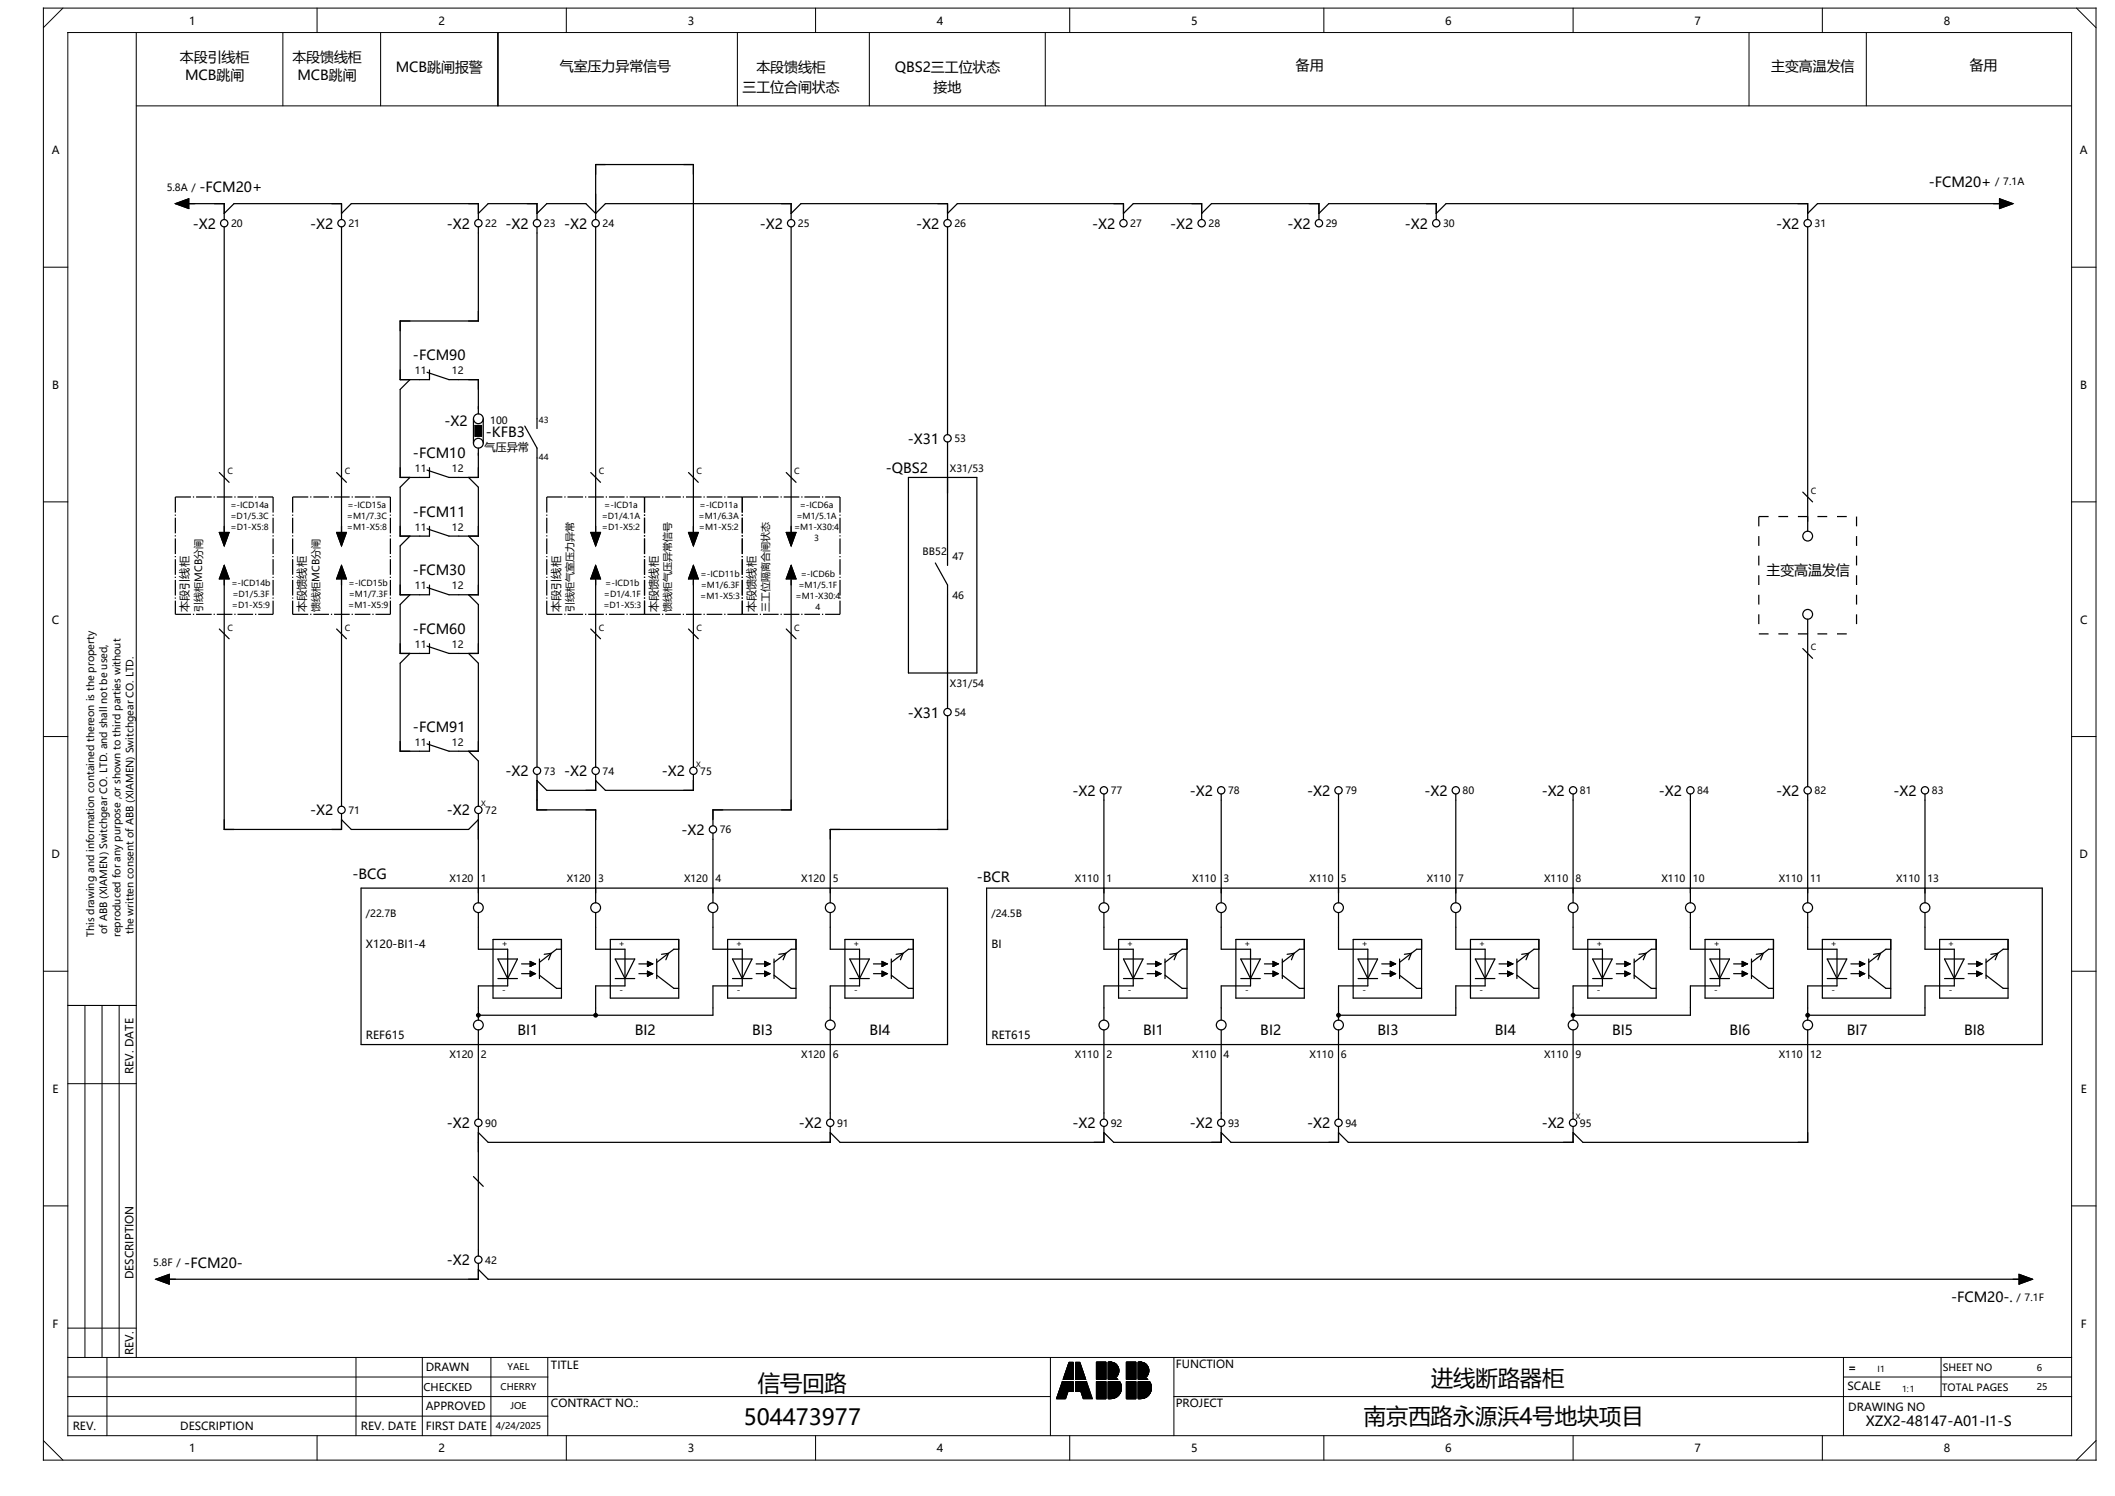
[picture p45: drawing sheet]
<svg xmlns="http://www.w3.org/2000/svg" width="297mm" height="210mm" viewBox="0 0 297 210" stroke-linecap="round" stroke-linejoin="round" font-family="sans-serif">
<defs><g id="words">
<g font-size="3.1">
<text x="106.4" y="195.2">信号回路</text>
<text x="201" y="194.5">进线断路器柜</text>
<text x="104.4" y="200">504473977</text>
<text x="191.5" y="199.9">南京西路永源浜4号地块项目</text>
</g>
<g font-size="2">
<text x="25.3" y="8.7">本段引线柜</text>
<text x="26" y="11.3">MCB跳闸</text>
<text x="41.1" y="8.7">本段馈线柜</text>
<text x="41.8" y="11.3">MCB跳闸</text>
<text x="55.6" y="10.1">MCB跳闸报警</text>
<text x="78.6" y="10">气室压力异常信号</text>
<text x="106.2" y="10.1">本段馈线柜</text>
<text x="125.6" y="10.1">QBS2三工位状态</text>
<text x="182" y="9.8">备用</text>
<text x="248.7" y="10">主变高温发信</text>
<text x="276.6" y="9.8">备用</text>
<text x="104.3" y="12.9">三工位合闸状态</text>
<text x="131.1" y="12.9">接地</text>
<text x="28" y="27">-FCM20+</text>
<text x="270.8" y="26.2">-FCM20+</text>
<text x="27.1" y="32.1">-X2</text>
<text x="43.5" y="32.1">-X2</text>
<text x="62.8" y="32.1">-X2</text>
<text x="71" y="32.1">-X2</text>
<text x="79.2" y="32.1">-X2</text>
<text x="106.7" y="32.1">-X2</text>
<text x="128.6" y="32.1">-X2</text>
<text x="153.4" y="32.1">-X2</text>
<text x="164.3" y="32.1">-X2</text>
<text x="180.8" y="32.1">-X2</text>
<text x="197.3" y="32.1">-X2</text>
<text x="249.4" y="32.1">-X2</text>
<text x="58" y="50.5">-FCM90</text>
<text x="62.4" y="59.8">-X2</text>
<text x="58" y="64.3">-FCM10</text>
<text x="68.2" y="61.3">-KFB3</text>
<text x="127.5" y="62.3">-X31</text>
<text x="124.4" y="66.3">-QBS2</text>
<text x="58" y="72.5">-FCM11</text>
<text x="58" y="80.7">-FCM30</text>
<text x="248.1" y="80.7">主变高温发信</text>
<text x="58" y="89">-FCM60</text>
<text x="127.5" y="100.7">-X31</text>
<text x="58" y="102.7">-FCM91</text>
<text x="71" y="109">-X2</text>
<text x="79.2" y="109">-X2</text>
<text x="93" y="109">-X2</text>
<text x="150.6" y="111.7">-X2</text>
<text x="167.1" y="111.7">-X2</text>
<text x="183.5" y="111.7">-X2</text>
<text x="200" y="111.7">-X2</text>
<text x="216.5" y="111.7">-X2</text>
<text x="233" y="111.7">-X2</text>
<text x="249.4" y="111.7">-X2</text>
<text x="265.9" y="111.7">-X2</text>
<text x="43.5" y="114.5">-X2</text>
<text x="62.8" y="114.5">-X2</text>
<text x="95.7" y="117.2">-X2</text>
<text x="49.5" y="123.4">-BCG</text>
<text x="137.1" y="123.8">-BCR</text>
<text x="72.7" y="145.3">BI1</text>
<text x="89.1" y="145.3">BI2</text>
<text x="105.6" y="145.3">BI3</text>
<text x="122.1" y="145.3">BI4</text>
<text x="160.5" y="145.3">BI1</text>
<text x="177" y="145.3">BI2</text>
<text x="193.5" y="145.3">BI3</text>
<text x="209.9" y="145.3">BI4</text>
<text x="226.4" y="145.3">BI5</text>
<text x="242.9" y="145.3">BI6</text>
<text x="259.3" y="145.3">BI7</text>
<text x="275.8" y="145.3">BI8</text>
<text x="62.8" y="158.4">-X2</text>
<text x="112.2" y="158.4">-X2</text>
<text x="150.6" y="158.4">-X2</text>
<text x="167.1" y="158.4">-X2</text>
<text x="183.5" y="158.4">-X2</text>
<text x="216.5" y="158.4">-X2</text>
<text x="25.9" y="178">-FCM20-</text>
<text x="62.8" y="177.6">-X2</text>
<text x="274" y="182.8">-FCM20-.</text>
<text x="262" y="200.2">XZX2-48147-A01-I1-S</text>
</g>
<g font-size="1.6">
<text x="26.6" y="3.5">1</text>
<text x="61.6" y="3.5">2</text>
<text x="96.6" y="3.5">3</text>
<text x="131.6" y="3.5">4</text>
<text x="167.3" y="3.5">5</text>
<text x="202.9" y="3.5">6</text>
<text x="237.9" y="3.5">7</text>
<text x="272.9" y="3.5">8</text>
<text x="7.3" y="21.7">A</text>
<text x="292.1" y="21.7">A</text>
<text x="7.3" y="54.6">B</text>
<text x="292.1" y="54.6">B</text>
<text x="68" y="63.3">气压异常</text>
<text x="7.3" y="87.5">C</text>
<text x="26.5" y="85.9" transform="rotate(-90 26.5 85.9)">本段引线柜</text>
<text x="43" y="85.9" transform="rotate(-90 43 85.9)">本段馈线柜</text>
<text x="78.7" y="85.9" transform="rotate(-90 78.7 85.9)">本段引线柜</text>
<text x="92.4" y="85.9" transform="rotate(-90 92.4 85.9)">本段馈线柜</text>
<text x="106.1" y="85.9" transform="rotate(-90 106.1 85.9)">本段馈线柜</text>
<text x="292.1" y="87.5">C</text>
<text x="7.2" y="120.5">D</text>
<text x="292" y="120.5">D</text>
<text x="51.4" y="133.1">X120-BI1-4</text>
<text x="139.2" y="133.1">BI</text>
<text x="51.4" y="145.9">REF615</text>
<text x="139.2" y="145.9">RET615</text>
<text x="7.4" y="153.4">E</text>
<text x="18.7" y="150.7" transform="rotate(-90 18.7 150.7)">REV. DATE</text>
<text x="292.2" y="153.4">E</text>
<text x="18.7" y="179.6" transform="rotate(-90 18.7 179.6)">DESCRIPTION</text>
<text x="7.4" y="186.4">F</text>
<text x="18.7" y="190.2" transform="rotate(-90 18.7 190.2)">REV.</text>
<text x="165.1" y="192">FUNCTION</text>
<text x="292.2" y="186.4">F</text>
<text x="59.8" y="192.5">DRAWN</text>
<text x="59.8" y="198">APPROVED</text>
<text x="77.4" y="192.2">TITLE</text>
<text x="77.4" y="197.5">CONTRACT NO.:</text>
<text x="165.1" y="197.5">PROJECT</text>
<text x="259.4" y="195.1">SCALE</text>
<text x="259.6" y="192.5">=</text>
<text x="10.2" y="200.8">REV.</text>
<text x="25.3" y="200.8">DESCRIPTION</text>
<text x="26.6" y="203.9">1</text>
<text x="50.7" y="200.8">REV. DATE</text>
<text x="59.8" y="200.7">FIRST DATE</text>
<text x="61.6" y="203.9">2</text>
<text x="96.6" y="203.9">3</text>
<text x="131.6" y="203.9">4</text>
<text x="167.3" y="203.9">5</text>
<text x="202.9" y="203.9">6</text>
<text x="237.9" y="203.9">7</text>
<text x="259.6" y="198">DRAWING NO</text>
<text x="272.9" y="203.9">8</text>
</g>
<text font-size="1.5" x="59.5" y="195.2">CHECKED</text>
<g font-size="1.4">
<text x="23.4" y="26.8">5.8A /</text>
<text x="280.2" y="26">/ 7.1A</text>
<text x="32.4" y="31.9">20</text>
<text x="48.9" y="31.9">21</text>
<text x="68.1" y="31.9">22</text>
<text x="76.4" y="31.9">23</text>
<text x="84.6" y="31.9">24</text>
<text x="112.1" y="31.9">25</text>
<text x="134" y="31.9">26</text>
<text x="158.7" y="31.9">27</text>
<text x="169.7" y="31.9">28</text>
<text x="186.2" y="31.9">29</text>
<text x="202.6" y="31.9">30</text>
<text x="254.8" y="31.9">31</text>
<text x="58.3" y="52.5">11</text>
<text x="63.5" y="52.5">12</text>
<text x="68.8" y="59.6">100</text>
<text x="134" y="62.1">53</text>
<text x="58.3" y="66.2">11</text>
<text x="63.5" y="66.2">12</text>
<text x="133.4" y="66.2">X31/53</text>
<text x="58.3" y="74.5">11</text>
<text x="63.5" y="74.5">12</text>
<text x="129.6" y="77.8">BB52</text>
<text x="58.3" y="82.7">11</text>
<text x="63.5" y="82.7">12</text>
<text x="133.7" y="78.6">47</text>
<text x="28.4" y="85.9" transform="rotate(-90 28.4 85.9)">引线柜MCB分闸</text>
<text x="44.9" y="85.9" transform="rotate(-90 44.9 85.9)">馈线柜MCB分闸</text>
<text x="80.5" y="85.9" transform="rotate(-90 80.5 85.9)">引线柜气室压力异常</text>
<text x="94.3" y="85.9" transform="rotate(-90 94.3 85.9)">馈线柜气压异常信号</text>
<text x="108" y="85.9" transform="rotate(-90 108 85.9)">三工位隔离合闸状态</text>
<text x="133.7" y="84.1">46</text>
<text x="58.3" y="90.9">11</text>
<text x="63.5" y="90.9">12</text>
<text x="133.4" y="96.4">X31/54</text>
<text x="134" y="100.5">54</text>
<text x="58.3" y="104.7">11</text>
<text x="63.5" y="104.7">12</text>
<text x="76.4" y="108.8">73</text>
<text x="84.6" y="108.8">74</text>
<text x="98.3" y="108.8">75</text>
<text x="156" y="111.5">77</text>
<text x="172.5" y="111.5">78</text>
<text x="188.9" y="111.5">79</text>
<text x="205.4" y="111.5">80</text>
<text x="221.9" y="111.5">81</text>
<text x="238.3" y="111.5">84</text>
<text x="254.8" y="111.5">82</text>
<text x="271.3" y="111.5">83</text>
<text x="48.9" y="114.2">71</text>
<text x="68.1" y="114.2">72</text>
<text x="101.1" y="117">76</text>
<text x="63.1" y="123.9">X120</text>
<text x="67.5" y="123.9">1</text>
<text x="79.6" y="123.9">X120</text>
<text x="84" y="123.9">3</text>
<text x="96.1" y="123.9">X120</text>
<text x="100.5" y="123.9">4</text>
<text x="112.5" y="123.9">X120</text>
<text x="116.9" y="123.9">5</text>
<text x="151" y="123.9">X110</text>
<text x="155.4" y="123.9">1</text>
<text x="167.4" y="123.9">X110</text>
<text x="171.8" y="123.9">3</text>
<text x="183.9" y="123.9">X110</text>
<text x="188.3" y="123.9">5</text>
<text x="200.4" y="123.9">X110</text>
<text x="204.8" y="123.9">7</text>
<text x="216.8" y="123.9">X110</text>
<text x="221.2" y="123.9">8</text>
<text x="233.3" y="123.9">X110</text>
<text x="237.7" y="123.9">10</text>
<text x="249.8" y="123.9">X110</text>
<text x="254.2" y="123.9">11</text>
<text x="266.3" y="123.9">X110</text>
<text x="270.7" y="123.9">13</text>
<text x="13.2" y="131.5" transform="rotate(-90 13.2 131.5)">This drawing and information contained thereon is the property</text>
<text x="15.1" y="131.1" transform="rotate(-90 15.1 131.1)">of ABB (XIAMEN) Switchgear CO. LTD. and shall not be used,</text>
<text x="16.9" y="131.5" transform="rotate(-90 16.9 131.5)">reproduced for any purpose ,or shown to third parties without</text>
<text x="18.8" y="131.1" transform="rotate(-90 18.8 131.1)">the written consent of ABB (XIAMEN) Switchgear CO. LTD.</text>
<text x="51.4" y="128.7">/22.7B</text>
<text x="139.2" y="128.7">/24.5B</text>
<text x="63.1" y="148.6">X120</text>
<text x="67.5" y="148.6">2</text>
<text x="112.5" y="148.6">X120</text>
<text x="116.9" y="148.6">6</text>
<text x="151" y="148.6">X110</text>
<text x="155.4" y="148.6">2</text>
<text x="167.4" y="148.6">X110</text>
<text x="171.8" y="148.6">4</text>
<text x="183.9" y="148.6">X110</text>
<text x="188.3" y="148.6">6</text>
<text x="216.8" y="148.6">X110</text>
<text x="221.2" y="148.6">9</text>
<text x="249.8" y="148.6">X110</text>
<text x="254.2" y="148.6">12</text>
<text x="68.1" y="158.2">90</text>
<text x="117.5" y="158.2">91</text>
<text x="156" y="158.2">92</text>
<text x="172.5" y="158.2">93</text>
<text x="188.9" y="158.2">94</text>
<text x="221.9" y="158.2">95</text>
<text x="21.5" y="177.8">5.8F /</text>
<text x="68.1" y="177.4">42</text>
<text x="283.2" y="182.6">/ 7.1F</text>
<text x="272.7" y="195.3">TOTAL PAGES</text>
<text x="272.8" y="192.5">SHEET NO</text>
</g>
<g font-size="1.3">
<text x="70.3" y="195.1">CHERRY</text>
<text x="71.3" y="192.3">YAEL</text>
<text x="71.7" y="197.8">JOE</text>
<text x="286" y="192.4">6</text>
<text x="286" y="195.2">25</text>
<text x="69.6" y="200.6">4/24/2025</text>
</g>
<g font-size="1.2">
<text x="75.7" y="59.4">43</text>
<text x="75.7" y="64.6">44</text>
<text x="31.9" y="66.6">C</text>
<text x="32.3" y="71.4">=-ICD14a</text>
<text x="48.4" y="66.6">C</text>
<text x="48.8" y="71.4">=-ICD15a</text>
<text x="84.1" y="66.6">C</text>
<text x="84.9" y="71.4">=-ICD1a</text>
<text x="97.8" y="66.6">C</text>
<text x="98.2" y="71.4">=-ICD11a</text>
<text x="111.5" y="66.6">C</text>
<text x="112.3" y="71.4">=-ICD6a</text>
<text x="254.3" y="69.3">C</text>
<text x="32.4" y="72.9">=D1/5.3C</text>
<text x="32.4" y="74.5">=D1-X5:8</text>
<text x="48.7" y="72.9">=M1/7.3C</text>
<text x="48.7" y="74.5">=M1-X5:8</text>
<text x="84.5" y="72.9">=D1/4.1A</text>
<text x="84.5" y="74.5">=D1-X5:2</text>
<text x="98.1" y="72.9">=M1/6.3A</text>
<text x="98.1" y="74.5">=M1-X5:2</text>
<text x="111.5" y="74.5">=M1-X30:4</text>
<text x="111.8" y="72.9">=M1/5.1A</text>
<text x="114.3" y="76">3</text>
<text x="32.5" y="82.2">=-ICD14b</text>
<text x="32.6" y="83.8">=D1/5.3F</text>
<text x="49" y="82.2">=-ICD15b</text>
<text x="49" y="83.8">=M1/7.3F</text>
<text x="84.8" y="83.8">=D1/4.1F</text>
<text x="85" y="82.2">=-ICD1b</text>
<text x="98.4" y="81">=-ICD11b</text>
<text x="98.4" y="82.5">=M1/6.3F</text>
<text x="112.1" y="82.5">=M1/5.1F</text>
<text x="112.4" y="81">=-ICD6b</text>
<text x="31.9" y="88.5">C</text>
<text x="32.6" y="85.3">=D1-X5:9</text>
<text x="48.4" y="88.5">C</text>
<text x="48.9" y="85.3">=M1-X5:9</text>
<text x="84.1" y="88.5">C</text>
<text x="84.7" y="85.3">=D1-X5:3</text>
<text x="97.8" y="88.5">C</text>
<text x="98.3" y="84.1">=M1-X5:3</text>
<text x="111.5" y="88.5">C</text>
<text x="111.7" y="84.1">=M1-X30:4</text>
<text x="114.5" y="85.6">4</text>
<text x="254.3" y="91.3">C</text>
<text x="71.2" y="133" transform="rotate(-90 71.2 133)">+</text>
<text x="87.7" y="133" transform="rotate(-90 87.7 133)">+</text>
<text x="104.2" y="133" transform="rotate(-90 104.2 133)">+</text>
<text x="120.7" y="133" transform="rotate(-90 120.7 133)">+</text>
<text x="159.1" y="133" transform="rotate(-90 159.1 133)">+</text>
<text x="175.6" y="133" transform="rotate(-90 175.6 133)">+</text>
<text x="192" y="133" transform="rotate(-90 192 133)">+</text>
<text x="208.5" y="133" transform="rotate(-90 208.5 133)">+</text>
<text x="225" y="133" transform="rotate(-90 225 133)">+</text>
<text x="241.4" y="133" transform="rotate(-90 241.4 133)">+</text>
<text x="257.9" y="133" transform="rotate(-90 257.9 133)">+</text>
<text x="274.4" y="133" transform="rotate(-90 274.4 133)">+</text>
<text x="70.5" y="139.4">-</text>
<text x="87" y="139.4">-</text>
<text x="103.5" y="139.4">-</text>
<text x="119.9" y="139.4">-</text>
<text x="158.4" y="139.4">-</text>
<text x="174.8" y="139.4">-</text>
<text x="191.3" y="139.4">-</text>
<text x="207.8" y="139.4">-</text>
<text x="224.3" y="139.4">-</text>
<text x="240.7" y="139.4">-</text>
<text x="257.2" y="139.4">-</text>
<text x="273.7" y="139.4">-</text>
<text x="263.7" y="192.6">I1</text>
<text x="267.1" y="195.4">1:1</text>
</g>
<g font-size="1">
<text x="97.8" y="107.6">X</text>
<text x="67.6" y="113.1">X</text>
<text x="221.3" y="157">X</text>
</g>
</g></defs>
<g fill="none" stroke="#000" stroke-width=".14">
<path d="M6.1 1.1h288.2v203.9h-288.2zM8.8 1.1l-2.7 2.8M9.5 4.6h281.4v196.9h-281.4zM19.1 4.6v186M19.1 14.9h271.8M39.7 4.6v10.3M44.5 1.1v3.5M53.4 4.6v10.3M69.9 4.6v10.3M79.5 1.1v3.5M103.5 4.6v10.3M114.5 1.1v3.5"/>
<path d="M122.1 4.6v10.3M146.8 4.6v10.3M150.2 1.1v3.5M185.9 1.1v3.5M220.9 1.1v3.5M245.6 4.6v10.3M255.9 1.1v3.5M262.1 4.6v10.3M291.6 1.1l2.7 2.8M6.1 37.5h3.4M290.9 37.5h3.4M66.7 59.7h.9v1.5h-.9z"/>
<path d="M6.1 70.5h3.4M290.9 70.5h3.4M6.1 103.4h3.4M290.9 103.4h3.4M6.1 136.3h3.4M290.9 136.3h3.4M9.5 141.1h9.6M9.5 152.1h9.6M11.9 141.1v49.5M14.3 141.1v49.5M16.7 141.1v49.5M6.1 169.3h3.4"/>
<path d="M290.9 169.3h3.4M9.5 198.8h67.4M9.5 196h138M9.5 193.3h67.4M9.5 190.6h281.4M9.5 186.4h9.6M15 190.6v10.9M50 190.6v10.9M59.3 190.6v10.9M68.9 190.6v11M76.9 190.6v10.9M147.5 190.6v10.9"/>
<path d="M149.2 194l-.8 2.3h1.2l.4-1M149.2 194h1.5v1.3h-.7M149.2 194l.8 1.3M150.1 191.2h.6v2.4h-1.4zM151 191.2h.6l.9 2.4h-1.5zM152.6 194l.8 2.3h-1.3l-.3-1M152.6 194h-1.6v1.3h.8M152.6 194l-.8 1.3M154 191.2h1.3v2.4h-1.3zM154 193.9h1.3v2.4h-1.3zM155.6 194h1.6M155.6 191.2h.6"/>
<path d="M155.6 192.6h1.5M155.6 191.7h1.3M155.6 191.8h1.4M155.6 191.9h1.4M155.6 192h1.5M155.6 192.1h1.5M155.6 192.2h1.5M155.6 192.3h1.5M155.6 192.7h1.5M155.6 192.8h1.5M155.6 192.8h1.4M155.6 192.9h1.4"/>
<path d="M155.6 193h1.4M155.6 193.1h1.3M155.6 191.6h1.2M155.6 191.4h.9M155.6 191.4h1M155.6 191.5h1.1M155.6 191.3h.8M155.6 193.2h1.2M155.6 195.2h1.8M155.6 194.3h1.8M155.6 194.4h1.8M155.6 194.1h1.7"/>
<path d="M155.6 194.2h1.7M155.6 194.2h1.8M155.6 193.5h1.2M155.6 194h1.7M155.6 194.5h1.8M155.6 194.5h1.9M155.6 194.6h1.9M155.6 194.7h1.9M155.6 194.8h1.9M155.6 194.9h1.9M155.6 195h1.9M155.6 195.1h1.9"/>
<path d="M155.6 195.5h1.7M155.6 195.6h1.7M155.6 195.6h1.6M155.6 195.7h1.6M155.6 195.8h1.5M155.6 195.9h1.5M155.6 195.9h1.4M155.6 196h1.3M155.6 196.1h1.2M155.6 195.3h1.8M155.6 195.4h1.8M155.6 193.3h1.2"/>
<path d="M155.6 193.3h1.1M155.6 193.4h1M155.6 193.5h1.1M155.6 196.1h1.1M155.6 196.2h1M155.6 196.3h.8M155.6 192.4h1.5M155.6 192.5h1.5M155.9 191.2a1.2 1.2 0 0 1 1.2 .9 1.2 1.2 0 0 1-.5 1.3M155.9 191.2h.1M155.9 191.2h-.3v2.4h1.3M155.9 191.2h.3"/>
<path d="M156.2 191.2l.2 .1M156.4 191.3l.1 .1M156.4 196.3h-.5M156.5 191.4h.1M156.6 193.4l.1 .1M156.6 196.2l-.2 .1M156.6 193.4l.3 .2M156.6 191.4l.1 .1M156.7 193.3l-.1 .1M156.7 193.5h.1M156.7 196.1l-.1 .1M156.7 191.5l.1 .1"/>
<path d="M156.8 193.3h-.1M156.8 191.6l.1 .1M156.8 193.5l.1 .1M156.8 196.1h-.1M156.8 193.2v.1M156.9 191.7h.1M156.9 193.1l-.1 .1M156.9 191.7l.1 .1M156.9 196l-.1 .1M156.9 193.1h.1M157 191.8v.1M157 193l-.1 .1"/>
<path d="M157 191.9h.1M157 195.9l-.1 .1M157 192.9v.1M157 191.9l.1 .1M157 192.8v.1M157.1 192v.1M157.1 192.8h-.1M157.1 195.9h-.1M157.1 192.1h.1M157.1 192.7v.1M157.1 192.1v.1M157.1 192.6v.1"/>
<path d="M157.1 192.2v.1M157.1 192.6h.1M157.1 192.3v.1M157.1 192.5v.1M157.1 192.4h.1M157.1 192.4v.1M157.1 195.8v.1M157.2 195.7l-.1 .1M157.2 193.9a1.54 1.54 0 0 1-1.3 2.4M157.2 193.9h-1.6v2.4h.3M157.2 193.9v.1M157.2 194h.1"/>
<path d="M157.2 195.6v.1M157.3 194v.1M157.3 195.6h-.1M157.3 194.1v.1M157.3 195.5v.1M157.3 194.2h.1M157.4 195.4l-.1 .1M157.4 194.2v.1M157.4 195.4h.1M157.4 194.3v.1M157.4 195.3v.1M157.4 194.4v.1"/>
<path d="M157.4 195.2v.1M157.4 194.5h.1M157.4 195.2h.1M157.5 194.5v.1M157.5 195.1l-.1 .1M157.5 194.6v.1M157.5 195v.1M157.5 194.7h.1M157.5 194.9v.1M157.5 194.7v.1M157.5 194.9h.1M157.5 194.8v.1"/>
<path d="M158.2 191.2h1.3v2.4h-1.3zM158.2 193.9h1.3v2.4h-1.3zM159.8 194h1.6M159.8 191.2h.6M159.8 192.6h1.5M159.8 191.7h1.3M159.8 191.8h1.4M159.8 191.9h1.4M159.8 192h1.5M159.8 192.1h1.5M159.8 192.2h1.5M159.8 192.3h1.5"/>
<path d="M159.8 192.7h1.5M159.8 192.8h1.5M159.8 192.8h1.4M159.8 192.9h1.4M159.8 193h1.4M159.8 193.1h1.3M159.8 191.6h1.2M159.8 191.4h.9M159.8 191.4h1M159.8 191.5h1.1M159.8 191.3h.8M159.8 193.2h1.2"/>
<path d="M159.8 195.2h1.9M159.8 195.2h1.8M159.8 194.3h1.8M159.8 194.4h1.8M159.8 194.1h1.7M159.8 194.2h1.8M159.8 193.5h1.2M159.8 194h1.7M159.8 194.5h1.9M159.8 194.6h1.9M159.8 194.7h1.9M159.8 194.8h1.9"/>
<path d="M159.8 194.9h1.9M159.8 195h1.9M159.8 195.1h1.9M159.8 195.5h1.7M159.8 195.6h1.7M159.8 195.6h1.6M159.8 195.7h1.6M159.8 195.8h1.5M159.8 195.9h1.5M159.8 195.9h1.4M159.8 196h1.3M159.8 196.1h1.2"/>
<path d="M159.8 195.3h1.8M159.8 195.4h1.8M159.8 193.3h1.2M159.8 193.3h1.1M159.8 193.4h1M159.8 193.5h1.1M159.8 196.1h1.1M159.8 196.2h1M159.8 196.3h.8M159.8 192.4h1.5M159.8 192.5h1.5M160.1 191.2a1.2 1.2 0 0 1 1.2 .9 1.2 1.2 0 0 1-.5 1.3"/>
<path d="M160.1 191.2h.1M160.1 191.2h-.3v2.4h1.3M160.1 191.2h.3M160.4 191.2l.2 .1M160.6 191.3l.1 .1M160.6 196.3h-.4M160.7 191.4h.1M160.8 193.4l.1 .1M160.8 196.2l-.2 .1M160.8 193.4l.3 .2M160.8 191.4l.1 .1M160.9 193.3l-.1 .1"/>
<path d="M160.9 193.5h.1M160.9 196.1l-.1 .1M160.9 191.5l.1 .1M161 193.3h-.1M161 191.6l.1 .1M161 193.5l.1 .1M161 196.1h-.1M161 193.2v.1M161.1 191.7h.1M161.1 193.1l-.1 .1M161.1 191.7l.1 .1M161.1 196l-.1 .1"/>
<path d="M161.1 193.1h.1M161.2 191.8v.1M161.2 193l-.1 .1M161.2 191.9h.1M161.2 195.9l-.1 .1M161.2 192.9v.1M161.2 191.9l.1 .1M161.2 192.8v.1M161.3 192v.1M161.3 192.8h-.1M161.3 195.9h-.1M161.3 192.1h.1"/>
<path d="M161.3 192.7v.1M161.3 192.1v.1M161.3 192.6v.1M161.3 192.2v.1M161.3 192.6h.1M161.3 192.3v.1M161.3 192.5v.1M161.3 192.4h.1M161.3 192.4v.1M161.3 195.8v.1M161.4 195.7l-.1 .1M161.4 193.9a1.54 1.54 0 0 1-1.2 2.4"/>
<path d="M161.4 193.9h-1.6v2.4h.4M161.4 193.9v.1M161.4 194h.1M161.4 195.6v.1M161.5 194v.1M161.5 195.6h-.1M161.5 194.1l.1 .1M161.5 195.5v.1M161.6 194.2h.1M161.6 195.4l-.1 .1M161.6 194.2v.1M161.6 195.4h.1"/>
<path d="M161.6 194.3v.1M161.6 195.3v.1M161.6 194.4l.1 .1M161.6 195.2v.1M161.7 194.5h.1M161.7 195.2h-.1M161.7 194.5v.1M161.7 195.1v.1M161.7 194.6v.1M161.7 195v.1M161.7 194.9v.1M161.7 194.7h.1"/>
<path d="M161.7 194.9h.1M161.7 194.7v.1M161.7 194.8v.1M164.8 196h126.1M164.8 190.6v10.9M258.9 193.3h32M258.9 190.6v10.9M272.6 190.6v5.4M6.1 202.2l2.7 2.8M44.5 201.5v3.5M79.5 201.5v3.5M114.5 201.5v3.5"/>
<path d="M150.2 201.5v3.5M185.9 201.5v3.5M220.9 201.5v3.5M255.9 201.5v3.5M294.3 202.2l-2.7 2.8"/>
</g>
<g fill="#000" stroke="#000" stroke-width=".14">
<path d="M24.6 28.6l1.9-.7v1.4zM280.8 27.9l1.9 .7-1.9 .7zM30.8 74.7h1.4l-.7 1.9zM47.3 74.7h1.3l-.6 1.9zM66.7 59.7h.9v1.5h-.9zM83 74.7h1.3l-.7 1.9zM96.7 74.7h1.4l-.7 1.9zM110.4 74.7h1.4l-.7 1.9zM31.5 79.4l.7 1.9h-1.4zM48 79.4l.6 1.9h-1.3zM83.6 79.4l.7 1.9h-1.3zM97.4 79.4l.7 1.9h-1.4z"/>
<path d="M111.1 79.4l.7 1.9h-1.4zM74.4 136.3l.8 .4-.8 .3zM74.4 135l.8 .3-.8 .3zM90.9 136.3l.7 .4-.7 .3zM90.9 135l.7 .3-.7 .3zM107.4 136.3l.7 .4-.7 .3zM107.4 135l.7 .3-.7 .3zM123.9 136.3l.7 .4-.7 .3zM123.9 135l.7 .3-.7 .3zM162.3 136.3l.7 .4-.7 .3zM162.3 135l.7 .3-.7 .3zM178.8 136.3l.7 .4-.7 .3z"/>
<path d="M178.8 135l.7 .3-.7 .3zM195.2 136.3l.8 .4-.8 .3zM195.2 135l.8 .3-.8 .3zM211.7 136.3l.7 .4-.7 .3zM211.7 135l.7 .3-.7 .3zM228.2 136.3l.7 .4-.7 .3zM228.2 135l.7 .3-.7 .3zM244.6 136.3l.8 .4-.8 .3zM244.6 135l.8 .3-.8 .3zM261.1 136.3l.7 .4-.7 .3zM261.1 135l.7 .3-.7 .3zM277.6 136.3l.7 .4-.7 .3z"/>
<path d="M277.6 135l.7 .3-.7 .3zM21.9 179.6l1.9-.7v1.4zM283.5 178.9l1.9 .7-1.9 .7zM149.2 194h1.5v1.3h-.7zM149.2 194l.8 1.3-.4 1h-1.2zM150.1 191.2h.6v2.4h-1.4zM151 191.2h.6l.9 2.4h-1.5zM151 194h1.6l-.8 1.3h-.8zM152.6 194l.8 2.3h-1.3l-.3-1zM154 191.2h1.3v2.4h-1.3zM154 193.9h1.3v2.4h-1.3zM155.6 192.6h1.5z"/>
<path d="M155.6 191.7l1.4 .1zM155.6 191.8l1.4 .1zM155.6 191.9h1.4zM155.6 191.9l1.5 .1zM155.6 192l1.5 .1zM155.6 192.1h1.5zM155.6 192.1l1.5 .1zM155.6 192.2l1.5 .1zM155.6 191.7h1.3zM155.6 192.7h1.5zM155.6 192.8h1.5zM155.6 192.8h1.4z"/>
<path d="M155.6 192.9h1.4zM155.6 193h1.4zM155.6 191.6l1.3 .1zM155.6 191.4h1zM155.6 191.4l1.1 .1zM155.6 191.5l1.2 .1zM155.6 191.2h.6zM155.6 191.2l.8 .1zM155.6 191.3l.9 .1zM155.6 193.1h1.3zM155.6 195.2h1.8zM155.6 194.3l1.8 .1z"/>
<path d="M155.6 194.1l1.7 .1zM155.6 194.2h1.8zM155.6 194.2l1.8 .1zM155.6 193.5h1.2l.1 .1h-1.3zM155.6 193.9l1.6 .1zM155.6 194h1.7zM155.6 194l1.7 .1zM155.6 194.4l1.8 .1zM155.6 194.5h1.9zM155.6 194.5l1.9 .1zM155.6 194.6l1.9 .1zM155.6 194.7h1.9z"/>
<path d="M155.6 194.7l1.9 .1zM155.6 194.8h1.9zM155.6 194.9h1.9zM155.6 195h1.9zM155.6 195.1h1.9zM155.6 195.5h1.7zM155.6 195.6h1.7zM155.6 195.6h1.6zM155.6 195.7h1.6zM155.6 195.8h1.5zM155.6 195.9h1.5zM155.6 195.9h1.4z"/>
<path d="M155.6 196h1.3zM155.6 195.3h1.8zM155.6 195.4h1.8zM155.6 193.2h1.2zM155.6 193.3h1.2zM155.6 193.3h1.1zM155.6 193.4l1.1 .1zM155.6 193.5h1.2zM155.6 196.1h1.2zM155.6 196.1h1.1zM155.6 196.2h1zM155.6 196.3h.8z"/>
<path d="M155.6 192.3l1.5 .1zM155.6 192.4h1.5zM155.6 192.5h1.5zM158.2 191.2h1.3v2.4h-1.3zM158.2 193.9h1.3v2.4h-1.3zM159.8 195.2h1.9zM159.8 194h1.7zM159.8 194.3l1.8 .1zM159.8 194.2l1.8 .1zM159.8 194.2h1.8zM159.8 194.1l1.8 .1zM159.8 194l1.7 .1z"/>
<path d="M159.8 195.1h1.9zM159.8 195h1.9zM159.8 194.9h1.9zM159.8 194.8h1.9zM159.8 194.7l1.9 .1zM159.8 194.7h1.9zM159.8 194.6l1.9 .1zM159.8 194.5l1.9 .1zM159.8 194.5h1.9zM159.8 194.4l1.9 .1zM159.8 195.6h1.7zM159.8 195.5h1.7z"/>
<path d="M159.8 195.4h1.8zM159.8 195.3h1.8zM159.8 195.2h1.8zM159.8 193.1h1.3zM159.8 193.5h1.2l.1 .1h-1.3zM159.8 193.5h1.2zM159.8 193.4l1.1 .1zM159.8 193.3h1.1zM159.8 193.3h1.2zM159.8 193.2h1.2zM159.8 195.9h1.4zM159.8 196.3h.8z"/>
<path d="M159.8 196.2h1zM159.8 196.1h1.1zM159.8 196.1h1.2zM159.8 196h1.3zM159.8 193.9l1.6 .1zM159.8 195.9h1.5zM159.8 195.8h1.5zM159.8 195.7h1.6zM159.8 195.6h1.6zM159.8 191.9h1.4zM159.8 191.8l1.4 .1zM159.8 191.7l1.4 .1z"/>
<path d="M159.8 191.2l.8 .1zM159.8 191.2h.6zM159.8 191.6l1.3 .1zM159.8 191.5l1.2 .1zM159.8 191.4l1.1 .1zM159.8 191.4h1zM159.8 191.7h1.3zM159.8 191.3l.9 .1zM159.8 193h1.4zM159.8 192.9h1.4zM159.8 192.8h1.4zM159.8 192.6h1.5z"/>
<path d="M159.8 192.2l1.5 .1zM159.8 192.1l1.5 .1zM159.8 192.1h1.5zM159.8 192.3l1.5 .1zM159.8 192.5h1.5zM159.8 192.4h1.5zM159.8 192l1.5 .1zM159.8 192.7h1.5zM159.8 192.8h1.5zM159.8 191.9l1.5 .1z"/>
</g>
<g fill="none" stroke="#000" stroke-width=".17">
<path d="M24.6 28.6l1.9-.7v1.4zM26 28.6h5.5v2.2M31.5 30l1.4-1.4h15.1v2.2M31.5 31.8v43.5M48 30l1.3-1.4h17.9v2.2M48 31.8v43.5M67.2 31.8v13.3h-11v8.2h4.1v-1.4M67.2 30l1.3-1.4h6.9v2.2M75.4 30l1.4-1.4h5.5l1.3 1.4 1.4-1.4h26.1v2.2M75.4 31.8v28.4M83.6 30.8v-7.7h13.8v52.2M83.6 31.8v43.5"/>
<path d="M111.1 30l1.4-1.4h20.6v2.2M111.1 31.8v43.5M133.1 30l1.3-1.4h23.4v2.2M133.1 31.8v29.2M157.8 30l1.3-1.4h9.6v2.2M168.7 30l1.4-1.4h15.1v2.2M185.2 30l1.4-1.4h15.1v2.2M201.7 30l1.4-1.4h50.7v2.2M253.8 31.8v42.8M280.8 27.9l1.9 .7-1.9 .7zM281.3 28.6h-26.1l-1.4 1.4M57.6 53.3l-1.4 1.4v12.3h4.1v-1.4"/>
<path d="M60 52.3l3.1 1h4.1v4.8M66.5 58.8v3.4M67.9 58.8v3.4M73.7 59.8l1.7 3.1v44.8M30.8 74.7h1.4l-.7 1.9zM30.8 66.3l1.4 1.4M31.5 79.4l.7 1.9h-1.4zM47.3 74.7h1.3l-.6 1.9zM47.3 66.3l1.3 1.4M48 79.4l.6 1.9h-1.3zM57.6 67l-1.4 1.4v6.9h4.1v-1.4M57.6 75.3l-1.4 1.3v6.9h4.1v-1.4"/>
<path d="M65.8 67l1.4 1.4v6.9h-4.1l-3.1-1.1M65.8 75.3l1.4 1.3v6.9h-4.1l-3.1-1M67.2 62.9v4.1h-4.1l-3.1-1M83 66.3l1.3 1.4M83 74.7h1.3l-.7 1.9zM83.6 79.4l.7 1.9h-1.3zM96.7 74.7h1.4l-.7 1.9zM96.7 66.3l1.4 1.4M97.4 79.4l.7 1.9h-1.4zM110.4 74.7h1.4l-.7 1.9zM110.4 66.3l1.4 1.4M111.1 79.4l.7 1.9h-1.4z"/>
<path d="M127.6 67h9.6v27.5h-9.6zM131.3 79l1.8 3.1v17.3M133.1 62v17.4M253.2 69.1l1.3 1.4M30.8 88.3l1.4 1.4M31.5 81.3v35.1h16.5v-2.2M47.3 88.3l1.3 1.4M48 81.3v31.9M57.6 83.5l-1.4 1.4v6.8h4.1v-1.3M57.6 91.7l-1.4 1.4v12.4h4.1v-1.4M65.8 83.5l1.4 1.4v6.8h-4.1l-3.1-1M65.8 91.7l1.4 1.4v12.4h-4.1l-3.1-1.1"/>
<path d="M83 88.3l1.3 1.4M83.6 81.3v26.4M96.7 88.3l1.4 1.4M97.4 81.3v26.4M110.4 88.3l1.4 1.4M111.1 81.3v32.4h-11v2.2M253.2 91l1.3 1.4M253.8 86.9v23.5M48 115.1l1.3 1.3h16.5l1.4-1.3M65.8 105.5l1.4 1.3v6.4M67.2 114.2v12.5M75.4 108.7v5h8.2v13"/>
<path d="M83.6 108.7v2.2h-6.8l-1.4-1.3M97.4 108.7v2.2h-12.4l-1.4-1.3M100.1 116.9v9.8M133.1 100.5v15.9h-16.5v10.3M155 111.5v15.2M171.5 111.5v15.2M188 111.5v15.2M204.4 111.5v15.2M220.9 111.5v15.2M237.4 111.5v15.2M253.8 111.5v15.2M270.3 111.5v15.2"/>
<path d="M50.7 124.7h82.4v21.9h-82.4zM67.2 128.1v5.1h4.1v5.2h-4.1v4.8M69.2 131.9h9.6v8.2h-9.6zM69.9 134.6h2.8l-1.4 2.8zM69.9 137.4h2.8M73.2 135.3h2M73.2 136.7h2M74.4 137h.1M74.4 135.6h.1M75.2 136.7l-.8 .3M75.2 136.7l-.8-.4v.7M75.2 135.3l-.8-.3v.6"/>
<path d="M75.2 135.3l-.8 .3M75.8 136.9l2.4 1.8h.6M75.8 134.6v2.8M76.4 134l1-.2-.4 .9M78.8 133.2h-.6l-2.4 1.9M83.6 128.1v5.1h4.2v5.2h-4.2v4.1M85.7 131.9h9.6v8.2h-9.6zM86.4 134.6h2.7l-1.3 2.8zM86.4 137.4h2.7M89.7 135.3h1.9M89.7 136.7h1.9M90.9 137h.1"/>
<path d="M90.9 135.6h.1M91.6 136.7l-.7 .3M91.6 136.7l-.7-.4v.7M91.6 135.3l-.7-.3v.6M91.6 135.3l-.7 .3M92.2 136.9l2.4 1.8h.7M92.2 134.6v2.8M92.9 134l1-.2-.4 .9M95.3 133.2h-.7l-2.4 1.9M100.1 128.1v5.1h4.1v5.2h-4.1v4.1h-32.9M102.2 131.9h9.6v8.2h-9.6zM102.9 134.6h2.7l-1.4 2.8z"/>
<path d="M102.9 137.4h2.7M106.2 135.3h1.9M106.2 136.7h1.9M107.4 137h.1M107.4 135.6h.1M108.1 136.7l-.7 .3M108.1 136.7l-.7-.4v.7M108.1 135.3l-.7-.3v.6M108.1 135.3l-.7 .3M108.7 136.9l2.4 1.8h.7M108.7 134.6v2.8M109.4 134l.9-.2-.3 .9"/>
<path d="M111.8 133.2h-.7l-2.4 1.9M116.6 128.1v5.1h4.1v5.2h-4.1v4.8M118.6 131.9h9.7v8.2h-9.7zM119.3 134.6h2.8l-1.4 2.8zM119.3 137.4h2.8M122.7 135.3h1.9M122.7 136.7h1.9M123.9 137h.1M123.9 135.6h.1M124.6 136.7l-.7 .3M124.6 136.7l-.7-.4v.7M124.6 135.3l-.7-.3v.6"/>
<path d="M124.6 135.3l-.7 .3M125.2 136.9l2.4 1.8h.7M125.2 134.6v2.8M125.8 134l1-.2-.4 .9M128.3 133.2h-.7l-2.4 1.9M138.5 124.7h148.3v21.9h-148.3zM155 128.1v5.1h4.1v5.2h-4.1v4.8M157.1 131.9h9.6v8.2h-9.6zM157.8 134.6h2.7l-1.4 2.8zM157.8 137.4h2.7M161.1 135.3h1.9M161.1 136.7h1.9"/>
<path d="M162.3 137h.1M162.3 135.6h.1M163 136.7l-.7 .3M163 136.7l-.7-.4v.7M163 135.3l-.7-.3v.6M163 135.3l-.7 .3M163.6 136.9l2.4 1.8h.7M163.6 134.6v2.8M164.3 134l.9-.2-.3 .9M166.7 133.2h-.7l-2.4 1.9M171.5 128.1v5.1h4.1v5.2h-4.1v4.8M173.5 131.9h9.7v8.2h-9.7z"/>
<path d="M174.2 134.6h2.8l-1.4 2.8zM174.2 137.4h2.8M177.6 135.3h1.9M177.6 136.7h1.9M178.8 137h.1M178.8 135.6h.1M179.5 136.7l-.7 .3M179.5 136.7l-.7-.4v.7M179.5 135.3l-.7-.3v.6M179.5 135.3l-.7 .3M180.1 136.9l2.4 1.8h.7M180.1 134.6v2.8"/>
<path d="M180.7 134l1-.2-.4 .9M183.2 133.2h-.7l-2.4 1.9M188 128.1v5.1h4.1v5.2h-4.1v4.8M190 131.9h9.6v8.2h-9.6zM190.7 134.6h2.8l-1.4 2.8zM190.7 137.4h2.8M194 135.3h2M194 136.7h2M195.2 137h.1M195.2 135.6h.1M196 136.7l-.8 .3M196 136.7l-.8-.4v.7"/>
<path d="M196 135.3l-.8-.3v.6M196 135.3l-.8 .3M196.5 136.9l2.4 1.8h.7M196.5 134.6v2.8M197.2 134l1-.2-.4 .9M199.6 133.2h-.7l-2.4 1.9M204.4 128.1v5.1h4.1v5.2h-4.1v4.1h-16.4M206.5 131.9h9.6v8.2h-9.6zM207.2 134.6h2.7l-1.4 2.8zM207.2 137.4h2.7M210.5 135.3h1.9M210.5 136.7h1.9"/>
<path d="M211.7 137h.1M211.7 135.6h.1M212.4 136.7l-.7 .3M212.4 136.7l-.7-.4v.7M212.4 135.3l-.7-.3v.6M212.4 135.3l-.7 .3M213 136.9l2.4 1.8h.7M213 134.6v2.8M213.7 134l1-.2-.4 .9M216.1 133.2h-.7l-2.4 1.9M220.9 128.1v5.1h4.1v5.2h-4.1v4.8M223 131.9h9.6v8.2h-9.6z"/>
<path d="M223.6 134.6h2.8l-1.4 2.8zM223.6 137.4h2.8M227 135.3h1.9M227 136.7h1.9M228.2 137h.1M228.2 135.6h.1M228.9 136.7l-.7 .3M228.9 136.7l-.7-.4v.7M228.9 135.3l-.7-.3v.6M228.9 135.3l-.7 .3M229.5 136.9l2.4 1.8h.7M229.5 134.6v2.8"/>
<path d="M230.2 134l.9-.2-.3 .9M232.6 133.2h-.7l-2.4 1.9M237.4 128.1v5.1h4.1v5.2h-4.1v4.1h-16.5M239.4 131.9h9.6v8.2h-9.6zM240.1 134.6h2.8l-1.4 2.8zM240.1 137.4h2.8M243.4 135.3h2M243.4 136.7h2M244.6 137h.1M244.6 135.6h.1M245.4 136.7l-.8 .3M245.4 136.7l-.8-.4v.7"/>
<path d="M245.4 135.3l-.8-.3v.6M245.4 135.3l-.8 .3M246 136.9l2.4 1.8h.6M246 134.6v2.8M246.6 134l1-.2-.4 .9M249 133.2h-.6l-2.4 1.9M253.8 128.1v5.1h4.2v5.2h-4.2v4.8M255.9 131.9h9.6v8.2h-9.6zM256.6 134.6h2.7l-1.3 2.8zM256.6 137.4h2.7M259.9 135.3h1.9M259.9 136.7h1.9"/>
<path d="M261.1 137h.1M261.1 135.6h.1M261.8 136.7l-.7 .3M261.8 136.7l-.7-.4v.7M261.8 135.3l-.7-.3v.6M261.8 135.3l-.7 .3M262.4 136.9l2.4 1.8h.7M262.4 134.6v2.8M263.1 134l1-.2-.4 .9M265.5 133.2h-.7l-2.4 1.9M270.3 128.1v5.1h4.1v5.2h-4.1v4.1h-16.5M272.4 131.9h9.6v8.2h-9.6z"/>
<path d="M273.1 134.6h2.7l-1.4 2.8zM273.1 137.4h2.7M276.4 135.3h1.9M276.4 136.7h1.9M277.6 137h.1M277.6 135.6h.1M278.3 136.7l-.7 .3M278.3 136.7l-.7-.4v.7M278.3 135.3l-.7-.3v.6M278.3 135.3l-.7 .3M278.9 136.9l2.4 1.8h.7M278.9 134.6v2.8"/>
<path d="M279.6 134l.9-.2-.3 .9M282 133.2h-.7l-2.4 1.9M67.2 144.6v12.5M67.2 158.1v18.2M116.6 158.1v2.3h-48.1l-1.3-1.4M116.6 144.6v12.5M155 158.1v2.3h-37l-1.4-1.4M155 144.6v12.5M171.5 158.1v2.3h-15.1l-1.4-1.4M171.5 144.6v12.5M188 158.1v2.3h-15.1l-1.4-1.4M188 144.6v12.5"/>
<path d="M220.9 158.1v2.3h-31.6l-1.3-1.4M220.9 144.6v12.5M253.8 144.6v15.8h-31.5l-1.4-1.4M21.9 179.6l1.9-.7v1.4zM66.5 165.2l1.4 1.3M67.2 177.3v2.3h-43.9M67.2 178.2l1.3 1.4h215.5M283.5 178.9l1.9 .7-1.9 .7z"/>
<circle cx="31.5" cy="31.3" r=".51"/>
<circle cx="48" cy="31.3" r=".51"/>
<circle cx="67.2" cy="31.3" r=".51"/>
<circle cx="75.4" cy="31.3" r=".51"/>
<circle cx="83.6" cy="31.3" r=".51"/>
<circle cx="111.1" cy="31.3" r=".51"/>
<circle cx="133.1" cy="31.3" r=".51"/>
<circle cx="157.8" cy="31.3" r=".51"/>
<circle cx="168.7" cy="31.3" r=".51"/>
<circle cx="185.2" cy="31.3" r=".51"/>
<circle cx="201.7" cy="31.3" r=".51"/>
<circle cx="253.8" cy="31.3" r=".51"/>
<circle cx="67.2" cy="58.8" r=".69"/>
<circle cx="67.2" cy="62.2" r=".69"/>
<circle cx="133.1" cy="61.5" r=".51"/>
<circle cx="253.8" cy="75.3" r=".69"/>
<circle cx="133.1" cy="100" r=".51"/>
<circle cx="253.8" cy="86.2" r=".69"/>
<circle cx="48" cy="113.7" r=".51"/>
<circle cx="67.2" cy="113.7" r=".51"/>
<circle cx="75.4" cy="108.2" r=".51"/>
<circle cx="83.6" cy="108.2" r=".51"/>
<circle cx="97.4" cy="108.2" r=".51"/>
<circle cx="100.1" cy="116.4" r=".51"/>
<circle cx="155" cy="110.9" r=".51"/>
<circle cx="171.5" cy="110.9" r=".51"/>
<circle cx="188" cy="110.9" r=".51"/>
<circle cx="204.4" cy="110.9" r=".51"/>
<circle cx="220.9" cy="110.9" r=".51"/>
<circle cx="237.4" cy="110.9" r=".51"/>
<circle cx="253.8" cy="110.9" r=".51"/>
<circle cx="270.3" cy="110.9" r=".51"/>
<circle cx="67.2" cy="127.4" r=".69"/>
<circle cx="83.6" cy="127.4" r=".69"/>
<circle cx="100.1" cy="127.4" r=".69"/>
<circle cx="116.6" cy="127.4" r=".69"/>
<circle cx="155" cy="127.4" r=".69"/>
<circle cx="171.5" cy="127.4" r=".69"/>
<circle cx="188" cy="127.4" r=".69"/>
<circle cx="204.4" cy="127.4" r=".69"/>
<circle cx="220.9" cy="127.4" r=".69"/>
<circle cx="237.4" cy="127.4" r=".69"/>
<circle cx="253.8" cy="127.4" r=".69"/>
<circle cx="270.3" cy="127.4" r=".69"/>
<circle cx="67.2" cy="157.6" r=".51"/>
<circle cx="67.2" cy="143.9" r=".69"/>
<circle cx="116.6" cy="157.6" r=".51"/>
<circle cx="116.6" cy="143.9" r=".69"/>
<circle cx="155" cy="157.6" r=".51"/>
<circle cx="155" cy="143.9" r=".69"/>
<circle cx="171.5" cy="157.6" r=".51"/>
<circle cx="171.5" cy="143.9" r=".69"/>
<circle cx="188" cy="157.6" r=".51"/>
<circle cx="188" cy="143.9" r=".69"/>
<circle cx="220.9" cy="157.6" r=".51"/>
<circle cx="220.9" cy="143.9" r=".69"/>
<circle cx="253.8" cy="143.9" r=".69"/>
<circle cx="67.2" cy="176.8" r=".51"/>
</g>
<g fill="#000">
<circle cx="67.2" cy="142.5" r=".34"/>
<circle cx="83.6" cy="142.5" r=".34"/>
<circle cx="188" cy="142.5" r=".34"/>
<circle cx="220.9" cy="142.5" r=".34"/>
<circle cx="253.8" cy="142.5" r=".34"/>
</g>
<g fill="none" stroke="#000" stroke-width=".17" stroke-dasharray="2.2 .3 .2 .3" stroke-linecap="butt">
<path d="M24.6 69.8h13.7M24.6 69.8v16.4M38.3 69.8v16.4M41.1 69.8h13.7M41.1 69.8v16.4M54.8 69.8v16.4M76.8 69.8h13.7M76.8 69.8v16.4M90.5 69.8v16.4M90.5 69.8h13.7M104.2 69.8h13.8M104.2 69.8v16.4"/>
<path d="M118 69.8v16.4M24.6 86.2h13.7M41.1 86.2h13.7M76.8 86.2h13.7M90.5 86.2h13.7M104.2 86.2h13.8"/>
</g>
<path d="M247 72.5h13.7M247 72.5v16.5M260.7 72.5v16.5M247 89h13.7" fill="none" stroke="#000" stroke-width=".17" stroke-dasharray="1.4 1.4" stroke-linecap="butt"/>
<use href="#words"/>
</svg>
